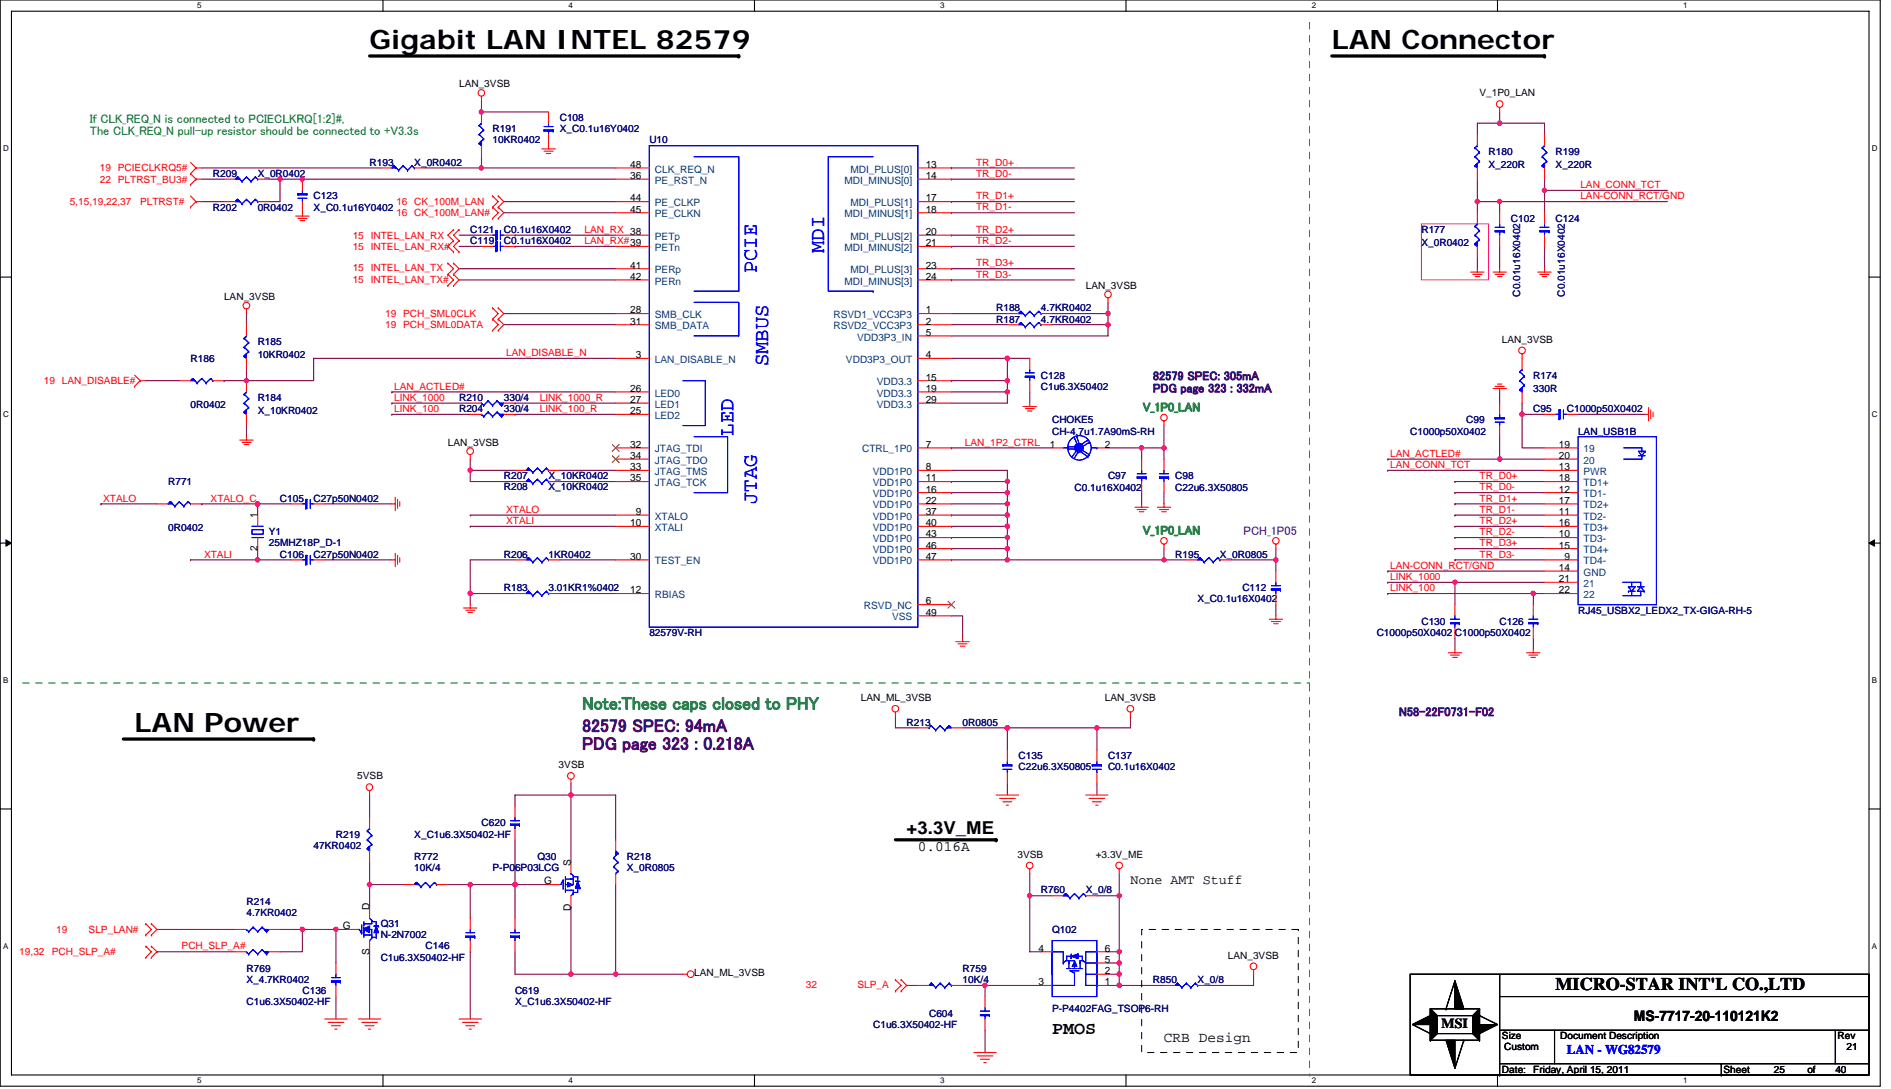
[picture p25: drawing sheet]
<svg xmlns="http://www.w3.org/2000/svg" width="296mm" height="170mm" viewBox="0 0 296 170" stroke-linecap="round" stroke-linejoin="round" font-family="sans-serif">
<defs><g id="words">
<g font-size="4.2">
<text x="57.9" y="7.7">Gigabit LAN INTEL 82579</text>
<text x="208.6" y="7.7">LAN Connector</text>
<text x="21.1" y="114.6">LAN Power</text>
</g>
<g font-size="3.3" fill="#00f">
<text x="129.1" y="39.6" transform="rotate(-90 129.1 39.6)">MDI</text>
<text x="118.6" y="42.8" transform="rotate(-90 118.6 42.8)">PCIE</text>
<text x="120.3" y="57.3" transform="rotate(-90 120.3 57.3)">SMBUS</text>
<text x="114.9" y="68.2" transform="rotate(-90 114.9 68.2)">LED</text>
<text x="118.6" y="78.9" transform="rotate(-90 118.6 78.9)">JTAG</text>
</g>
<text font-size="2.8" fill="#008000" x="91.2" y="111.1">Note:These caps closed to PHY</text>
<g font-size="2.8" fill="#400080">
<text x="91.2" y="114.6">82579 SPEC: 94mA</text>
<text x="91.2" y="117.3">PDG page 323 : 0.218A</text>
</g>
<g font-size="2.8">
<text x="142" y="130.5">+3.3V_ME</text>
<text x="243.6" y="155">MICRO-STAR INT'L CO.,LTD</text>
<text x="164.8" y="161.8">PMOS</text>
</g>
<g font-size="2.3">
<text x="143.8" y="133.2">0.016A</text>
<text x="255.9" y="159.9">MS-7717-20-110121K2</text>
<text x="182.3" y="163">CRB Design</text>
</g>
<text font-size="2.2" x="225.8" y="160.9">MSI</text>
<text font-size="2.1" x="177.1" y="138.4">None AMT Stuff</text>
<text font-size="2.1" fill="#00f" x="245.4" y="164.9">LAN - WG82579</text>
<g font-size="1.9" fill="#008000">
<text x="14.1" y="19.2">If CLK_REQ_N is connected to PCIECLKRQ[1:2]#,</text>
<text x="14.1" y="21.1">The CLK_REQ_N pull-up resistor should be connected to +V3.3s</text>
<text x="179" y="64.4">V_1P0_LAN</text>
<text x="179" y="83.7">V_1P0_LAN</text>
</g>
<g font-size="1.9" fill="#400080">
<text x="180.6" y="59.5">82579 SPEC: 305mA</text>
<text x="180.6" y="61.4">PDG page 323 : 332mA</text>
<text x="194.8" y="83.7">PCH_1P05</text>
<text x="219.1" y="112.1">N58-22F0731-F02</text>
</g>
<g font-size="1.6">
<text x="71.9" y="13.7">LAN_3VSB</text>
<text x="231.7" y="15.1">V_1P0_LAN</text>
<text x="98.7" y="26.3">48</text>
<text x="98.7" y="28">36</text>
<text x="145" y="28">14</text>
<text x="145" y="26.3">13</text>
<text x="98.7" y="31.5">44</text>
<text x="98.7" y="33.3">45</text>
<text x="145" y="33.3">18</text>
<text x="145" y="31.5">17</text>
<text x="145" y="38.5">21</text>
<text x="145" y="36.8">20</text>
<text x="35.1" y="47">LAN_3VSB</text>
<text x="98.7" y="42">41</text>
<text x="98.7" y="43.8">42</text>
<text x="145" y="43.8">24</text>
<text x="145" y="42">23</text>
<text x="170" y="45.2">LAN_3VSB</text>
<text x="98.7" y="49.1">28</text>
<text x="98.7" y="50.8">31</text>
<text x="145" y="52.6">5</text>
<text x="145" y="49.1">1</text>
<text x="145" y="50.8">2</text>
<text x="235.2" y="53.6">LAN_3VSB</text>
<text x="99.6" y="56.1">3</text>
<text x="145" y="59.6">15</text>
<text x="145" y="56.1">4</text>
<text x="98.7" y="61.3">26</text>
<text x="98.7" y="63.1">27</text>
<text x="98.7" y="64.8">25</text>
<text x="145" y="61.3">19</text>
<text x="145" y="63.1">29</text>
<text x="70.1" y="69.7">LAN_3VSB</text>
<text x="98.7" y="70.1">32</text>
<text x="98.7" y="71.8">34</text>
<text x="145" y="70.1">7</text>
<text x="164.4" y="70.1">1</text>
<text x="173" y="70.1">2</text>
<text x="244.2" y="70.1">19</text>
<text x="244.2" y="71.8">20</text>
<text x="98.7" y="73.6">33</text>
<text x="98.7" y="75.4">35</text>
<text x="145" y="75.4">11</text>
<text x="145" y="77.1">16</text>
<text x="145" y="73.6">8</text>
<text x="244.2" y="77.1">12</text>
<text x="244.2" y="73.6">13</text>
<text x="244.2" y="75.4">18</text>
<text x="40.3" y="81.2" transform="rotate(-90 40.3 81.2)">1</text>
<text x="98.7" y="82.4">10</text>
<text x="99.6" y="80.6">9</text>
<text x="145" y="80.6">37</text>
<text x="145" y="82.4">40</text>
<text x="145" y="78.8">22</text>
<text x="244.2" y="80.6">11</text>
<text x="244.2" y="82.4">16</text>
<text x="244.2" y="78.8">17</text>
<text x="40.3" y="86.3" transform="rotate(-90 40.3 86.3)">2</text>
<text x="98.7" y="87.6">30</text>
<text x="145" y="87.6">47</text>
<text x="145" y="85.9">46</text>
<text x="145" y="84.1">43</text>
<text x="244.2" y="84.1">10</text>
<text x="244.2" y="89.4">14</text>
<text x="244.2" y="85.9">15</text>
<text x="245" y="87.6">9</text>
<text x="98.7" y="92.9">12</text>
<text x="145" y="94.6">6</text>
<text x="244.2" y="91.1">21</text>
<text x="244.2" y="92.9">22</text>
<text x="145" y="96.4">49</text>
<text x="134.8" y="109.7">LAN_ML_3VSB</text>
<text x="173" y="109.7">LAN_3VSB</text>
<text x="56" y="122">5VSB</text>
<text x="87.5" y="120.2">3VSB</text>
<text x="89.4" y="135.5" transform="rotate(-90 89.4 135.5)">S</text>
<text x="159.4" y="134.2">3VSB</text>
<text x="171.6" y="134.2">+3.3V_ME</text>
<text x="57.9" y="142.5" transform="rotate(-90 57.9 142.5)">D</text>
<text x="85.2" y="138.4">G</text>
<text x="89.4" y="142.6" transform="rotate(-90 89.4 142.6)">D</text>
<text x="53.7" y="145.5">G</text>
<text x="57.9" y="149.5" transform="rotate(-90 57.9 149.5)">S</text>
<text x="162.7" y="148.9">4</text>
<text x="173" y="148.9">6</text>
<text x="108.7" y="152.8">LAN_ML_3VSB</text>
<text x="162.7" y="154.2">3</text>
<text x="173" y="152.5">2</text>
<text x="173" y="150.7">5</text>
<text x="173" y="154.2">1</text>
<text x="192.3" y="150">LAN_3VSB</text>
<text x="235.2" y="162.6">Size</text>
<text x="235.2" y="167.9">Date:</text>
<text x="235.6" y="164.4">Custom</text>
<text x="240.2" y="167.9">Friday, April 15, 2011</text>
<text x="244.4" y="162.6">Document Description</text>
<text x="269.9" y="167.9">Sheet</text>
<text x="277.8" y="167.9">25</text>
<text x="283.1" y="167.9">of</text>
<text x="287.5" y="167.9">40</text>
<text x="287.8" y="162.6">Rev</text>
<text x="289.2" y="164.4">21</text>
</g>
<g font-size="1.6" fill="#000080">
<text x="77.1" y="20.7">R191</text>
<text x="77.1" y="22.4">10KR0402</text>
<text x="87.7" y="18.9">C108</text>
<text x="87.7" y="20.7">X_C0.1u16Y0402</text>
<text x="101.7" y="22.4">U10</text>
<text x="33.3" y="27.7">R209</text>
<text x="40.4" y="27.7">X_0R0402</text>
<text x="57.9" y="25.9">R193</text>
<text x="64.9" y="25.9">X_0R0402</text>
<text x="233.1" y="24.2">R180</text>
<text x="233.1" y="26.3">X_220R</text>
<text x="243.6" y="24.2">R199</text>
<text x="243.6" y="26.3">X_220R</text>
<text x="33.3" y="33">R202</text>
<text x="40.4" y="33">0R0402</text>
<text x="49.1" y="31.2">C123</text>
<text x="49.1" y="33">X_C0.1u16Y0402</text>
<text x="236.6" y="34.7">C102</text>
<text x="243.6" y="34.7">C124</text>
<text x="73.7" y="38.2">C119</text>
<text x="73.7" y="36.4">C121</text>
<text x="78.9" y="38.2">C0.1u16X0402</text>
<text x="78.9" y="36.4">C0.1u16X0402</text>
<text x="222.6" y="36.4">R177</text>
<text x="222.6" y="38.6">X_0R0402</text>
<text x="238.1" y="46.4" transform="rotate(-90 238.1 46.4)">C0.01u16X0402</text>
<text x="245.1" y="46.4" transform="rotate(-90 245.1 46.4)">C0.01u16X0402</text>
<text x="40.4" y="54">R185</text>
<text x="156" y="50.5">R187</text>
<text x="156" y="48.7">R188</text>
<text x="163" y="50.5">4.7KR0402</text>
<text x="163" y="48.7">4.7KR0402</text>
<text x="29.8" y="56.6">R186</text>
<text x="40.4" y="56.1">10KR0402</text>
<text x="163" y="59.2">C128</text>
<text x="240.2" y="59.2">R174</text>
<text x="29.8" y="63.8">0R0402</text>
<text x="40.4" y="62.7">R184</text>
<text x="40.4" y="64.9">X_10KR0402</text>
<text x="71.9" y="62.7">R210</text>
<text x="71.9" y="64.5">R204</text>
<text x="78.9" y="62.7">330/4</text>
<text x="78.9" y="64.5">330/4</text>
<text x="163" y="61">C1u6.3X50402</text>
<text x="240.2" y="64.5">C95</text>
<text x="240.2" y="61.3">330R</text>
<text x="245.4" y="64.5">C1000p50X0402</text>
<text x="164.8" y="66.3">CHOKE5</text>
<text x="164.8" y="68">CH-4.7u1.7A90mS-RH</text>
<text x="220.9" y="68">C1000p50X0402</text>
<text x="229.6" y="66.3">C99</text>
<text x="247.2" y="68">LAN_USB1B</text>
<text x="26.3" y="75.9">R771</text>
<text x="78.9" y="75">R207</text>
<text x="78.9" y="76.8">R208</text>
<text x="85.9" y="75">X_10KR0402</text>
<text x="85.9" y="76.8">X_10KR0402</text>
<text x="168.3" y="76.8">C0.1u16X0402</text>
<text x="173.5" y="75">C97</text>
<text x="184.1" y="75">C98</text>
<text x="184.1" y="76.8">C22u6.3X50805</text>
<text x="26.3" y="83.1">0R0402</text>
<text x="42.1" y="83.8">Y1</text>
<text x="43.9" y="78.5">C105</text>
<text x="49.1" y="78.5">C27p50N0402</text>
<text x="42.1" y="85.5">25MHZ18P_D-1</text>
<text x="43.9" y="87.3">C106</text>
<text x="49.1" y="87.3">C27p50N0402</text>
<text x="78.9" y="87.3">R206</text>
<text x="85.9" y="87.3">1KR0402</text>
<text x="184.1" y="87.3">R195</text>
<text x="191.1" y="87.3">X_0R0805</text>
<text x="78.9" y="92.5">R183</text>
<text x="85.9" y="92.5">3.01KR1%0402</text>
<text x="187.6" y="94.3">X_C0.1u16X0402</text>
<text x="194.6" y="92.5">C112</text>
<text x="101.7" y="99.5">82579V-RH</text>
<text x="215.6" y="99.5">C1000p50X0402 C1000p50X0402</text>
<text x="222.6" y="97.8">C130</text>
<text x="234.9" y="97.8">C126</text>
<text x="247.2" y="96">RJ45_USBX2_LEDX2_TX-GIGA-RH-5</text>
<text x="142" y="113.6">R213</text>
<text x="150.8" y="113.6">0R0805</text>
<text x="159.5" y="118.8">C135</text>
<text x="173.5" y="118.8">C137</text>
<text x="159.5" y="120.6">C22u6.3X50805</text>
<text x="173.5" y="120.6">C0.1u16X0402</text>
<text x="52.6" y="131.1">R219</text>
<text x="64.9" y="131.1">X_C1u6.3X50402-HF</text>
<text x="75.4" y="129.3">C620</text>
<text x="49.1" y="132.8">47KR0402</text>
<text x="64.9" y="134.6">R772</text>
<text x="64.9" y="136.4">10K/4</text>
<text x="77.1" y="136.4">P-P06P03LCG</text>
<text x="84.2" y="134.6">Q30</text>
<text x="98.2" y="134.6">R218</text>
<text x="98.2" y="136.4">X_0R0805</text>
<text x="38.6" y="141.6">R214</text>
<text x="38.6" y="143.4">4.7KR0402</text>
<text x="163" y="139.8">R760</text>
<text x="170" y="139.8">X_0/8</text>
<text x="59.6" y="145.1">Q31</text>
<text x="59.6" y="146.9">N-2N7002</text>
<text x="66.7" y="148.6">C146</text>
<text x="164.8" y="146">Q102</text>
<text x="38.6" y="152.1">R769</text>
<text x="38.6" y="153.9">X_4.7KR0402</text>
<text x="47.4" y="155.6">C136</text>
<text x="59.6" y="150.4">C1u6.3X50402-HF</text>
<text x="80.7" y="155.6">C619</text>
<text x="150.8" y="152.1">R759</text>
<text x="150.8" y="153.9">10K/4</text>
<text x="180.6" y="153.9">R850</text>
<text x="187.6" y="153.9">X_0/8</text>
<text x="38.6" y="157.4">C1u6.3X50402-HF</text>
<text x="80.7" y="157.4">X_C1u6.3X50402-HF</text>
<text x="136.8" y="160.9">C1u6.3X50402-HF</text>
<text x="145.5" y="159.1">C604</text>
<text x="164.8" y="158.4">P-P4402FAG_TSOP6-RH</text>
</g>
<g font-size="1.6" fill="#f00">
<text x="15.6" y="26.8">19 PCIECLKRQ5#</text>
<text x="15.6" y="28.6">22 PLTRST_BU3#</text>
<text x="152.9" y="25.9">TR_D0+</text>
<text x="152.9" y="27.7">TR_D0-</text>
<text x="247.5" y="29.4">LAN_CONN_TCT</text>
<text x="10.9" y="32.1">5,15,19,22,37</text>
<text x="21.9" y="32.1">PLTRST#</text>
<text x="62.1" y="32.1">16 CK_100M_LAN</text>
<text x="62.1" y="33.8">16 CK_100M_LAN#</text>
<text x="152.9" y="31.2">TR_D1+</text>
<text x="152.9" y="32.9">TR_D1-</text>
<text x="247.5" y="31.2">LAN-CONN_RCT/GND</text>
<text x="55.2" y="37.3">15 INTEL_LAN_RX</text>
<text x="55.2" y="39.1">15 INTEL_LAN_RX#</text>
<text x="91.5" y="36.4">LAN_RX 38</text>
<text x="91.5" y="38.2">LAN_RX#39</text>
<text x="152.9" y="38.2">TR_D2-</text>
<text x="152.9" y="36.4">TR_D2+</text>
<text x="152.9" y="41.7">TR_D3+</text>
<text x="55.2" y="42.4">15 INTEL_LAN_TX</text>
<text x="55.2" y="44.3">15 INTEL_LAN_TX#</text>
<text x="152.9" y="43.5">TR_D3-</text>
<text x="60.3" y="49.6">19 PCH_SML0CLK</text>
<text x="60.3" y="51.4">19 PCH_SML0DATA</text>
<text x="79.3" y="55.7">LAN_DISABLE_N</text>
<text x="6.9" y="60.1">19 LAN_DISABLE#</text>
<text x="61.7" y="64.5">LINK_100</text>
<text x="61.7" y="61">LAN_ACTLED#</text>
<text x="61.7" y="62.7">LINK_1000</text>
<text x="84.5" y="64.5">LINK_100_R</text>
<text x="84.5" y="62.7">LINK_1000_R</text>
<text x="151.1" y="69.7">LAN_1P2_CTRL</text>
<text x="217.7" y="71.5">LAN_ACTLED#</text>
<text x="217.7" y="73.3">LAN_CONN_TCT</text>
<text x="231.8" y="76.8">TR_D0-</text>
<text x="231.8" y="75">TR_D0+</text>
<text x="16.2" y="78.5">XTALO</text>
<text x="33" y="78.5">XTALO_C</text>
<text x="79.3" y="82">XTALI</text>
<text x="79.3" y="80.3">XTALO</text>
<text x="231.8" y="82">TR_D2+</text>
<text x="231.8" y="83.8">TR_D2-</text>
<text x="231.8" y="78.5">TR_D1+</text>
<text x="231.8" y="80.3">TR_D1-</text>
<text x="32" y="87.3">XTALI</text>
<text x="217.7" y="89">LAN-CONN_RCT/GND</text>
<text x="231.8" y="85.5">TR_D3+</text>
<text x="231.8" y="87.3">TR_D3-</text>
<text x="217.7" y="92.5">LINK_100</text>
<text x="217.7" y="90.8">LINK_1000</text>
<text x="3" y="149.5">19,32</text>
<text x="8.1" y="149.5">PCH_SLP_A#</text>
<text x="8.8" y="146">19</text>
<text x="13.9" y="146">SLP_LAN#</text>
<text x="28.4" y="148.6">PCH_SLP_A#</text>
<text x="126.2" y="154.6">32</text>
<text x="134.3" y="154.6">SLP_A</text>
</g>
<g font-size="1.6" fill="#004080">
<text x="102.6" y="27">CLK_REQ_N</text>
<text x="102.6" y="28.8">PE_RST_N</text>
<text x="132.3" y="28.8">MDI_MINUS[0]</text>
<text x="133.2" y="27">MDI_PLUS[0]</text>
<text x="102.6" y="32.3">PE_CLKP</text>
<text x="102.6" y="34">PE_CLKN</text>
<text x="132.3" y="34">MDI_MINUS[1]</text>
<text x="133.2" y="32.3">MDI_PLUS[1]</text>
<text x="102.6" y="37.5">PETp</text>
<text x="102.6" y="39.3">PETn</text>
<text x="132.3" y="39.3">MDI_MINUS[2]</text>
<text x="133.2" y="37.5">MDI_PLUS[2]</text>
<text x="102.6" y="42.8">PERp</text>
<text x="102.6" y="44.5">PERn</text>
<text x="132.3" y="44.5">MDI_MINUS[3]</text>
<text x="133.2" y="42.8">MDI_PLUS[3]</text>
<text x="102.6" y="49.8">SMB_CLK</text>
<text x="102.6" y="51.5">SMB_DATA</text>
<text x="130.5" y="49.8">RSVD1_VCC3P3</text>
<text x="130.5" y="51.5">RSVD2_VCC3P3</text>
<text x="134.2" y="53.3">VDD3P3_IN</text>
<text x="102.6" y="56.8">LAN_DISABLE_N</text>
<text x="132.5" y="56.8">VDD3P3_OUT</text>
<text x="102.6" y="62.1">LED0</text>
<text x="102.6" y="63.8">LED1</text>
<text x="102.6" y="65.6">LED2</text>
<text x="137.3" y="60.3">VDD3.3</text>
<text x="137.3" y="62.1">VDD3.3</text>
<text x="137.3" y="63.8">VDD3.3</text>
<text x="102.6" y="70.8">JTAG_TDI</text>
<text x="135" y="70.8">CTRL_1P0</text>
<text x="248" y="70.8">19</text>
<text x="102.6" y="72.6">JTAG_TDO</text>
<text x="102.6" y="74.3">JTAG_TMS</text>
<text x="102.6" y="76.1">JTAG_TCK</text>
<text x="136.7" y="76.1">VDD1P0</text>
<text x="136.7" y="77.8">VDD1P0</text>
<text x="136.7" y="74.3">VDD1P0</text>
<text x="248" y="72.6">20</text>
<text x="248" y="77.8">TD1-</text>
<text x="248" y="74.3">PWR</text>
<text x="248" y="76.1">TD1+</text>
<text x="102.6" y="81.3">XTALO</text>
<text x="102.6" y="83.1">XTALI</text>
<text x="136.7" y="81.3">VDD1P0</text>
<text x="136.7" y="83.1">VDD1P0</text>
<text x="136.7" y="79.6">VDD1P0</text>
<text x="248" y="81.3">TD2-</text>
<text x="248" y="83.1">TD3+</text>
<text x="248" y="79.6">TD2+</text>
<text x="102.6" y="88.3">TEST_EN</text>
<text x="136.7" y="88.3">VDD1P0</text>
<text x="136.7" y="86.6">VDD1P0</text>
<text x="136.7" y="84.9">VDD1P0</text>
<text x="248" y="88.3">TD4-</text>
<text x="248" y="84.9">TD3-</text>
<text x="248" y="86.6">TD4+</text>
<text x="102.6" y="93.6">RBIAS</text>
<text x="135.3" y="95.4">RSVD_NC</text>
<text x="248" y="91.9">21</text>
<text x="248" y="93.6">22</text>
<text x="248" y="90.1">GND</text>
<text x="139.7" y="97.1">VSS</text>
</g>
<g font-size="1.3">
<text x="30.9" y="1.3">5</text>
<text x="89.1" y="1.3">4</text>
<text x="147.3" y="1.3">3</text>
<text x="205.4" y="1.3">2</text>
<text x="263.6" y="1.3">1</text>
<text x=".5" y="23.7">D</text>
<text x="293.2" y="23.7">D</text>
<text x=".5" y="65.3">C</text>
<text x="293.2" y="65.3">C</text>
<text x=".5" y="106.9">B</text>
<text x="293.2" y="106.9">B</text>
<text x=".5" y="148.5">A</text>
<text x="293.2" y="148.5">A</text>
<text x="30.9" y="169.6">5</text>
<text x="89.1" y="169.6">4</text>
<text x="147.3" y="169.6">3</text>
<text x="205.4" y="169.6">2</text>
<text x="263.6" y="169.6">1</text>
</g>
</g></defs>
<path d="M0 0h294.5v170h-294.5zM1.8 1.8h290.9v166.5h-290.9z" fill="none" stroke="#000" stroke-width=".17"/>
<g fill="#fff">
<path d="M30.9 .2h.7v1.4h-.7z"/>
<path d="M30.9 168.4h.7v1.4h-.7z"/>
</g>
<path d="M60 0v1.8M60 168.3v1.7" fill="none" stroke="#000" stroke-width=".17"/>
<g fill="#fff">
<path d="M89.1 .2h.6v1.4h-.6z"/>
<path d="M89.1 168.4h.6v1.4h-.6z"/>
</g>
<path d="M118.2 0v1.8M118.2 168.3v1.7" fill="none" stroke="#000" stroke-width=".17"/>
<g fill="#fff">
<path d="M147.3 .2h.6v1.4h-.6z"/>
<path d="M147.3 168.4h.6v1.4h-.6z"/>
</g>
<path d="M176.4 0v1.8M176.4 168.3v1.7" fill="none" stroke="#000" stroke-width=".17"/>
<g fill="#fff">
<path d="M205.4 .2h.7v1.4h-.7z"/>
<path d="M205.4 168.4h.7v1.4h-.7z"/>
</g>
<path d="M234.5 0v1.8M234.5 168.3v1.7" fill="none" stroke="#000" stroke-width=".17"/>
<g fill="#fff">
<path d="M263.6 .2h.7v1.4h-.7z"/>
<path d="M263.6 168.4h.7v1.4h-.7z"/>
<path d="M.5 22.6h.9v1.4h-.9z"/>
<path d="M293.2 22.6h.9v1.4h-.9z"/>
<path d="M.5 64.2h.9v1.4h-.9z"/>
<path d="M293.2 64.2h.9v1.4h-.9z"/>
</g>
<path d="M0 43.4h1.8M292.7 43.4h1.8" fill="none" stroke="#000" stroke-width=".17"/>
<g fill="#fff">
<path d="M.5 105.8h.8v1.4h-.8z"/>
<path d="M293.2 105.8h.8v1.4h-.8z"/>
</g>
<path d="M0 85h1.8M292.7 85h1.8" fill="none" stroke="#000" stroke-width=".17"/>
<path d="M.9 84.5l.9 .5-.9 .5zM292.7 85l.9-.5v1z" fill="#000" stroke="#000" stroke-width=".16"/>
<g fill="#fff">
<path d="M.5 147.4h.8v1.4h-.8z"/>
<path d="M293.2 147.4h.8v1.4h-.8z"/>
</g>
<g fill="none" stroke="#000" stroke-width=".17">
<path d="M0 126.6h1.8M292.7 126.6h1.8M220.9 152.5h71.8v15.8h-71.8zM224 157.9h7.7v4.9h-7.7zM224 157.9l1.1 1.1M225.1 159h5.6v2.8h-5.6zM225.1 159h.1M226.5 157.9h.1M227.9 153.5l-1.4 4.4M231.7 157.9h.1M231.7 159h.1M231.7 157.9l-1 1.1"/>
<path d="M231.7 159l2.8 1.4M234.9 156h57.8M234.9 152.5v15.8M221.2 160.4l2.8 1.4M224 161.8h.1M224 162.8h.1M225.1 161.8l-1.1 1M229.3 162.8h.1M229.3 162.8l-1.4 4.4M230.7 161.8l1 1M231.7 162.8h.1M234.9 161.2h57.8"/>
<path d="M234.9 168.3h.1M234.9 166.5h57.8M243.5 161.2v5.3M269.6 168.3h.1M269.6 166.5v1.8M287.5 161.2v5.3"/>
</g>
<g fill="none" stroke="#800040" stroke-width=".17">
<path d="M75.4 15.8v1.7M75.4 17.5h.1M75.4 17.5h10.5M234.9 19.3h7v1.7M234.9 19.3h.1M234.9 17.5v1.8M234.9 19.3h-3.5v1.7M31.6 28h3.5M31.6 31.6h3.5M31.6 26.3h28M42.1 28h1.8M43.9 28h.1"/>
<path d="M43.9 28v3.6h-1.8M43.9 28h3.5M47.4 28h.1M47.4 28h49M66.7 26.3h8.7M71.9 36.8h3.5M71.9 38.6h3.5M75.4 24.5v1.8M75.4 26.3h.1M75.4 26.3h21M78.9 31.6h17.5M78.9 33.3h17.5"/>
<path d="M80.7 36.8h.1M80.7 38.6h.1M80.7 38.6h15.7M80.7 36.8h15.7M149 31.6h.1M149 31.6h19.3M149 38.6h.1M149 36.8h.1M149 33.3h.1M149 26.3h.1M149 28h.1M149 38.6h19.3"/>
<path d="M149 36.8h19.3M149 33.3h19.3M149 26.3h19.3M149 28h19.3M231.4 31.6h.1M231.4 28v3.6M231.4 31.6v1.7M231.4 31.6h29.8M234.9 31.6h.1M234.9 31.6v1.7M234.9 38.6v3.5M241.9 29.8v3.5"/>
<path d="M241.9 38.6v3.5M241.9 28v1.8M241.9 29.8h.1M241.9 29.8h19.3M22.8 59.6h5.3M35.1 59.6h.1M35.1 59.6h3.5M38.6 57.8v1.8M38.6 49.1v1.7M49.1 56.1h.1M49.1 56.1h47.3M49.1 56.1v3.5h-10.5"/>
<path d="M71.9 43.8h24.5M71.9 42.1h24.5M78.9 49.1h17.5M78.9 50.8h17.5M149 59.6h.1M149 56.1h8.8M149 59.6h8.8M149 49.1h8.8M149 43.8h.1M149 42.1h.1M149 43.8h19.3M149 42.1h19.3"/>
<path d="M149 50.8h8.8M157.8 56.1h.1M157.8 59.6v1.7M157.8 56.1h3.5M157.8 56.1v3.5M164.8 49.1h8.7M164.8 50.8h8.7M173.5 47.3v1.8M173.5 50.8v1.8h-24.5M173.5 49.1h.1M173.5 49.1v1.7M231.4 40.3v1.8"/>
<path d="M15.8 78.9h.1M15.8 78.9h8.8M31.6 78.9h.1M38.6 66.6v1.7M40.4 78.9v1.7M40.4 78.9h.1M45.6 78.9h-14M50.9 78.9h10.5M61.4 64.9h.1M61.4 64.9h12.3M61.4 63.1h.1M61.4 63.1h12.3"/>
<path d="M61.4 61.3h.1M61.4 61.3h35M73.7 73.6h7M73.7 73.6v1.8h7M73.7 71.9v1.7M73.7 73.6h.1M80.7 64.9h.1M80.7 64.9h15.7M80.7 63.1h.1M80.7 63.1h15.7M87.7 75.4h8.7M87.7 73.6h8.7"/>
<path d="M149 61.3h8.8M149 75.4h.1M149 73.6h8.8v1.8M149 78.9h8.8M149 77.1h8.8v1.8M149 77.1h.1M149 75.4h8.8M149 70.1h.1M149 70.1h15.8M157.8 75.4v1.7M157.8 78.9h.1M157.8 78.9v1.7"/>
<path d="M157.8 61.3h.1M157.8 61.3v1.8h-8.8M161.3 61.3v1.8M173.5 70.1h5.3M178.8 77.1v1.8M178.8 70.1v1.8M178.8 70.1h.1M178.8 70.1h3.5M182.3 77.1v1.8M182.3 70.1v1.8M182.3 66.6v3.5M217.4 73.6h.1"/>
<path d="M217.4 73.6h24.5M217.4 71.9h.1M217.4 71.9h24.5M227.9 77.1h.1M227.9 78.9h.1M227.9 75.4h.1M227.9 78.9h14M227.9 75.4h14M227.9 77.1h14M234.9 71.9h.1M234.9 61.3v1.8M234.9 68.3v3.6"/>
<path d="M238.4 64.9v5.2h3.5M238.4 64.9h.1M238.4 63.1v1.8M238.4 64.9h3.5M247.2 64.9h10.5M29.8 87.6h.1M29.8 87.6h15.8M40.4 87.6h.1M40.4 85.9v1.7M50.9 87.6h10.5M73.7 82.4h.1M73.7 82.4h22.7"/>
<path d="M73.7 92.9v1.7M73.7 80.6h.1M73.7 80.6h22.7M73.7 92.9h.1M73.7 92.9h7M80.7 87.6h-7v5.3M87.7 87.6h8.7M87.7 92.9h8.7M149 85.9h.1M149 84.1h.1M149 80.6h.1M149 87.6h.1"/>
<path d="M149 82.4h.1M149 87.6h8.8M149 85.9h8.8M149 84.1h8.8M149 80.6h8.8M149 82.4h8.8M149 96.4h1.8v3.5M157.8 84.1v1.8M157.8 82.4v1.7M157.8 80.6v1.8M157.8 85.9v1.7M157.8 87.6h24.5"/>
<path d="M182.3 85.9v1.7M182.3 87.6h.1M182.3 87.6h3.5M192.8 87.6h7M199.8 87.6h.1M199.8 85.9v1.7M199.8 94.6v1.8M199.8 87.6v1.8M217.4 89.4h.1M217.4 89.4h24.5M217.4 92.9h.1M217.4 91.1h.1"/>
<path d="M217.4 92.9h24.5M227.9 82.4h.1M227.9 84.1h.1M227.9 80.6h.1M227.9 85.9h.1M227.9 91.1h.1M227.9 87.6h.1M227.9 87.6h14M227.9 85.9h14M227.9 84.1h14M227.9 80.6h14M227.9 82.4h14"/>
<path d="M227.9 91.1v3.5M227.9 99.9v1.8M240.2 92.9h.1M240.2 99.9v1.8M240.2 92.9v1.7M241.9 91.1h-24.5M140.2 112.2v1.7h3.6M150.8 113.9h7M157.8 113.9h.1M157.8 113.9v3.5M171.8 113.9v3.5M177.1 112.2v1.7h-19.3"/>
<path d="M57.9 135v3.5h5.2M57.9 138.5h.1M57.9 138.5v3.5M57.9 124.4v3.6M70.1 138.5h10.6M73.7 138.5h.1M73.7 138.5v5.2M80.7 131.4v7.1M80.7 138.5h5.2M80.7 138.5h.1M80.7 138.5v5.2M89.4 122.7v1.7"/>
<path d="M89.4 124.4h-8.7v1.8M89.4 124.4h7v7M89.4 124.4h.1M89.4 124.4v10.6M96.4 138.5v14M157.8 122.7v1.7M161.3 136.7v3.5M171.8 122.7v1.7M175.3 136.7v3.5M24.6 145.5h12.2M24.6 149h.1M24.6 149h12.2"/>
<path d="M43.9 145.5h3.5M47.4 145.5h5.2M47.4 145.5v3.5h-3.5M47.4 145.5h.1M52.6 156v3.5M52.6 145.5h.1M52.6 145.5h1.8M52.6 145.5v5.2M57.9 149v10.5M73.7 149v10.5M80.7 149v3.5h8.7M89.4 152.5h7"/>
<path d="M89.4 142h.1M89.4 142v10.5M96.4 152.5h.1M96.4 152.5h10.6M142 154.2h1.8M150.8 154.2h3.5M154.3 154.2v1.8M154.3 154.2h.1M154.3 154.2h8.7M161.3 140.2v8.8h1.7M161.3 140.2h.1M161.3 140.2h3.5"/>
<path d="M171.8 140.2h3.5M173.5 150.7h1.8M173.5 152.5h1.8M173.5 149h1.8M173.5 154.2h1.8M175.3 149h.1M175.3 154.2h.1M175.3 152.5h.1M175.3 150.7h.1M175.3 140.2h.1M175.3 154.2h7M175.3 140.2v14"/>
<path d="M196.3 152.5v1.7h-7M154.3 161.2v3.5"/>
</g>
<g fill="#f0f" stroke="#f0f" stroke-width=".17">
<circle cx="157.8" cy="61.3" r=".34"/>
<circle cx="157.8" cy="59.6" r=".34"/>
<circle cx="157.8" cy="56.1" r=".34"/>
<circle cx="40.3" cy="78.9" r=".34"/>
<circle cx="40.3" cy="87.6" r=".34"/>
<circle cx="75.4" cy="26.3" r=".34"/>
<circle cx="157.8" cy="75.4" r=".34"/>
<circle cx="157.8" cy="85.9" r=".34"/>
<circle cx="157.8" cy="84.1" r=".34"/>
<circle cx="157.8" cy="80.6" r=".34"/>
<circle cx="157.8" cy="77.1" r=".34"/>
<circle cx="157.8" cy="87.6" r=".34"/>
<circle cx="157.8" cy="82.4" r=".34"/>
<circle cx="157.8" cy="78.9" r=".34"/>
<circle cx="182.3" cy="70.1" r=".34"/>
<circle cx="178.8" cy="70.1" r=".34"/>
<circle cx="43.8" cy="28" r=".34"/>
<circle cx="73.6" cy="73.6" r=".34"/>
<circle cx="73.6" cy="92.9" r=".34"/>
<circle cx="47.3" cy="28" r=".34"/>
<circle cx="75.4" cy="17.5" r=".34"/>
<circle cx="38.6" cy="59.6" r=".34"/>
<circle cx="173.5" cy="50.8" r=".34"/>
<circle cx="173.5" cy="49.1" r=".34"/>
<circle cx="182.3" cy="87.6" r=".34"/>
<circle cx="199.8" cy="87.6" r=".34"/>
<circle cx="57.9" cy="138.4" r=".34"/>
<circle cx="89.4" cy="124.4" r=".35"/>
<circle cx="52.6" cy="145.5" r=".34"/>
<circle cx="96.4" cy="152.5" r=".34"/>
<circle cx="157.8" cy="113.9" r=".34"/>
<circle cx="171.8" cy="113.9" r=".34"/>
<circle cx="240.1" cy="92.9" r=".34"/>
<circle cx="227.9" cy="91.1" r=".34"/>
<circle cx="234.9" cy="71.8" r=".34"/>
<circle cx="238.4" cy="64.8" r=".35"/>
<circle cx="234.9" cy="31.5" r=".34"/>
<circle cx="231.4" cy="31.5" r=".34"/>
<circle cx="241.9" cy="29.8" r=".34"/>
<circle cx="234.9" cy="19.3" r=".34"/>
<circle cx="175.3" cy="154.2" r=".34"/>
<circle cx="175.3" cy="149" r=".34"/>
<circle cx="175.3" cy="152.5" r=".34"/>
<circle cx="175.3" cy="150.7" r=".34"/>
<circle cx="175.3" cy="140.2" r=".34"/>
<circle cx="154.3" cy="154.2" r=".34"/>
<circle cx="161.3" cy="140.2" r=".34"/>
<circle cx="47.3" cy="145.5" r=".34"/>
<circle cx="89.4" cy="152.5" r=".35"/>
<circle cx="73.6" cy="138.4" r=".34"/>
<circle cx="80.7" cy="138.4" r=".35"/>
</g>
<g fill="none" stroke="#f00" stroke-width=".17">
<path d="M75.4 15.1v.7M75.4 17.5v1.8M85.9 17.5v1.8M234.9 16.8v.7M29.8 27.2h.1M29.8 28.9h.1M29.8 25.4l.9 .9M29.8 27.2l.9 .8M29.8 32.4h.1M29.8 30.7l.9 .9M30.7 31.6h.9M30.7 31.6h.1"/>
<path d="M30.7 31.6l-.9 .8M30.7 26.3h.9M30.7 26.3h.1M30.7 28h.9M30.7 28h.1M30.7 26.3l-.9 .9M30.7 28l-.9 .9M35.1 28h1.7M35.1 31.6h1.7M40.4 28h1.7M40.4 31.6h1.7M46.3 33.8h2.1"/>
<path d="M46.7 34.2h1.4M47 34.5h.7M47.4 31.6v2.2M47.4 28v1.8M59.6 26.3h1.8M64.9 26.3h1.8M71 35.9h.1M71 37.7h.1M71 39.4h.1M71 35.9l-.9 .9 .9 .9M71 37.7l-.9 .9 .9 .8M71.9 35.9h.1"/>
<path d="M71.9 37.7h.1M71.9 39.4h.1M71.9 35.9l-.9 .9 .9 .9M71.9 37.7l-.9 .9 .9 .8M75.4 38.6h1.7M75.4 36.8h1.7M75.4 22.8v1.7M77.1 32.4h.1M77.1 30.7h.1M77.1 34.2h.1M77.1 30.7l.9 .9-.9 .8M77.1 32.4l.9 .9-.9 .9"/>
<path d="M78 30.7h.1M78 32.4h.1M78 34.2h.1M78 30.7l.9 .9-.9 .8M78 32.4l.9 .9-.9 .9M78.9 38.6h1.8M78.9 36.8h1.8M84.9 23.3h2.1M85.2 23.7h1.4M85.6 24h.7M85.9 21v2.3M96.4 26.3h5.3"/>
<path d="M96.4 38.6h5.3M96.4 36.8h5.3M96.4 28h5.3M96.4 31.6h5.3M96.4 33.3h5.3M143.8 26.3h5.2M143.8 38.6h5.2M143.8 36.8h5.2M143.8 28h5.2M143.8 31.6h5.2M143.8 33.3h5.2M231.4 21v1.8"/>
<path d="M231.4 26.3v1.7M231.4 33.3v1.8M231.4 38.6v1.7M234.9 33.3v1.8M234.9 36.8v1.8M241.9 21v1.8M241.9 26.3v1.7M241.9 33.3v1.8M241.9 36.8v1.8M21.1 58.7l.8 .9M21.9 59.6h.9M21.9 59.6h.1"/>
<path d="M21.9 59.6l-.8 .9M28.1 59.6h1.7M33.3 59.6h1.8M38.6 48.4v.7M38.6 50.8v1.8M38.6 56.1v1.7M38.6 59.6v1.7M70.1 41.2h.1M70.1 42.9h.1M70.1 44.7h.1M70.1 41.2l.9 .9-.9 .8M70.1 42.9l.9 .9-.9 .9"/>
<path d="M71 42.9h.1M71 41.2h.1M71 44.7h.1M71 42.9l.9 .9-.9 .9M71 41.2l.9 .9-.9 .8M77.1 50h.1M77.1 48.2h.1M77.1 51.7h.1M77.1 48.2l.9 .9-.9 .9M77.1 50l.9 .8-.9 .9M78 48.2h.1M78 50h.1"/>
<path d="M78 51.7h.1M78 48.2l.9 .9-.9 .9M78 50l.9 .8-.9 .9M96.4 50.8h5.3M96.4 49.1h5.3M96.4 42.1h5.3M96.4 43.8h5.3M96.4 56.1h5.3M143.8 50.8h5.2M143.8 49.1h5.2M143.8 59.6h5.2M143.8 42.1h5.2"/>
<path d="M143.8 43.8h5.2M143.8 56.1h5.2M143.8 52.6h5.2M157.8 50.8h1.7M157.8 49.1h1.7M161.3 56.1v1.7M161.3 59.6v1.7M163 50.8h1.8M163 49.1h1.8M173.5 46.6v.7M230.3 42.6h2.1M230.7 42.9h1.4"/>
<path d="M231 43.3h.7M231.4 42.1v.5M233.8 42.6h2.1M234.2 42.9h1.4M234.5 43.3h.7M234.9 42.1v.5M238.4 55.4v2.4M240.9 42.6h2M241.2 42.9h1.4M241.6 43.3h.6M241.9 42.1v.5M21.1 60.5h.1"/>
<path d="M24.6 78.9h1.7M29.8 78.9h1.8M37.5 68.9h2.1M37.9 69.2h1.4M38.2 69.6h.7M38.6 68.3v.6M38.6 64.9v1.7M45.6 78.9h1.8M49.1 78.9h1.8M61.4 78.9h.5M61.9 77.8v2.1M62.3 78.2v1.4"/>
<path d="M62.6 78.5v.7M73.7 71.2v.7M73.7 63.1h1.7M73.7 64.9h1.7M78.9 63.1h1.8M78.9 64.9h1.8M80.7 73.6h1.7M80.7 75.4h1.7M85.9 73.6h1.8M85.9 75.4h1.8M96.4 73.6h5.3M96.4 63.1h5.3"/>
<path d="M96.4 64.9h5.3M96.4 70.1h5.3M96.4 71.9h5.3M96.4 75.4h5.3M96.4 61.3h5.3M143.8 78.9h5.2M143.8 73.6h5.2M143.8 63.1h5.2M143.8 70.1h5.2M143.8 77.1h5.2M143.8 75.4h5.2M143.8 61.3h5.2"/>
<path d="M160.2 63.6h2.1M160.6 64h1.4M160.9 64.3h.7M161.3 63.1v.5M164.8 70.1h1.7M171.8 70.1h1.7M177.8 79.4h2M178.1 79.8h1.4M178.8 71.9v1.7M178.8 75.4v1.7M178.8 78.9v.5M181.3 79.4h2.1"/>
<path d="M181.6 79.8h1.4M182.3 78.9v.5M182.3 71.9v1.7M182.3 75.4v1.7M182.3 65.9v.7M233.8 60.8h2.1M234.2 60.5h1.4M234.5 60.1h.7M234.9 63.1v1.8M234.9 66.6v1.7M234.9 60.8v.5M238.4 61.3v1.8"/>
<path d="M241.9 78.9h5.3M241.9 73.6h5.3M241.9 70.1h5.3M241.9 71.9h5.3M241.9 77.1h5.3M241.9 75.4h5.3M241.9 64.9h1.7M245.4 64.9h1.8M257.7 64.9h.5M258.2 63.8v2.1M258.5 64.2v1.4M258.9 64.5v.7"/>
<path d="M40.4 80.6v1.8M40.4 84.1v1.8M45.6 87.6h1.8M49.1 87.6h1.8M61.4 87.6h.5M61.9 86.6v2.1M62.3 86.9v1.4M62.6 87.3v.7M72.6 95.2h2.1M73 95.5h1.4M73.3 95.9h.7M73.7 94.6v.6"/>
<path d="M80.7 92.9h1.7M80.7 87.6h1.7M85.9 92.9h1.8M85.9 87.6h1.8M96.4 92.9h5.3M96.4 87.6h5.3M96.4 80.6h5.3M96.4 82.4h5.3M143.8 87.6h5.2M143.8 84.1h5.2M143.8 80.6h5.2M143.8 85.9h5.2"/>
<path d="M143.8 82.4h5.2M143.8 94.6h5.2M143.8 96.4h5.2M150.8 99.9v.5M178.5 80.1h.7M182 80.1h.7M182.3 85.2v.7M185.8 87.6h1.8M191.1 87.6h1.7M198.8 96.9h2.1M199.1 97.3h1.5M199.5 97.6h.7"/>
<path d="M199.8 96.4v.5M199.8 85.2v.7M199.8 89.4v1.7M199.8 92.9v1.7M227.9 94.6v1.8M227.9 98.1v1.8M240.2 94.6v1.8M240.2 98.1v1.8M241.9 92.9h5.3M241.9 87.6h5.3M241.9 91.1h5.3M241.9 84.1h5.3"/>
<path d="M241.9 80.6h5.3M241.9 89.4h5.3M241.9 85.9h5.3M241.9 82.4h5.3M140.2 111.5v.7M143.8 113.9h1.7M149 113.9h1.8M149.7 100.4h2.1M150.1 100.8h1.4M150.4 101.1h.7M157.8 117.4v1.8M171.8 117.4v1.8"/>
<path d="M177.1 111.5v.7M226.8 102.2h2.1M227.2 102.5h1.4M227.5 102.9h.7M227.9 101.7v.5M239.1 102.2h2.1M239.5 102.5h1.4M239.8 102.9h.7M240.2 101.7v.5M57.9 123.7v.7M57.9 128v1.7M57.9 133.2v1.8"/>
<path d="M63.1 138.5h1.8M68.4 138.5h1.7M80.7 126.2v1.8M80.7 129.7v1.7M85.9 138.5h1.8M89.4 122v.7M89.4 135v1.7M96.4 131.4v1.8M96.4 136.7v1.8M156 124.4h3.5M156.5 125h2.5M157.1 125.5h1.4"/>
<path d="M157.6 126h.3M157.8 120.9v1.8M161.3 136v.7M170 124.4h3.5M170.6 125h2.4M171.1 125.5h1.4M171.6 126h.4M171.8 120.9v1.8M175.3 136v.7M22.8 146.3h.1M22.8 144.6h.1M22.8 149.9h.1"/>
<path d="M22.8 148.1h.1M22.8 144.6l.9 .9-.9 .8M22.8 148.1l.9 .9-.9 .9M23.7 144.6h.1M23.7 146.3h.1M23.7 148.1h.1M23.7 149.9h.1M23.7 144.6l.9 .9-.9 .8M23.7 148.1l.9 .9-.9 .9M36.8 149h1.8M36.8 145.5h1.8M42.1 149h1.8"/>
<path d="M42.1 145.5h1.8M50.9 159.5h3.5M52.6 150.7v1.8M52.6 154.2v1.8M54.4 145.5h1.7M56.1 159.5h3.5M57.9 142v1.7M57.9 147.2v1.8M71.9 159.5h3.5M73.7 143.7v1.8M73.7 147.2v1.8M80.7 143.7v1.8"/>
<path d="M80.7 147.2v1.8M89.4 140.2v1.8M107 152.5h.7M140.2 153.4h.1M140.2 155.1h.1M140.2 153.4l.9 .8-.9 .9M141.1 155.1h.1M141.1 153.4h.1M141.1 153.4l.9 .8-.9 .9M143.8 154.2h1.7M149 154.2h1.8M154.3 156v1.7"/>
<path d="M154.3 159.5v1.7M163 149h1.8M163 154.2h1.8M164.8 140.2h1.7M170 140.2h1.8M171.8 149h1.7M171.8 154.2h1.7M171.8 152.5h1.7M171.8 150.7h1.7M182.3 154.2h1.8M187.6 154.2h1.7M196.3 152.5h.1"/>
<path d="M196.3 151.8v.7M51.4 160h2.4M51.9 160.5h1.4M52.4 161.1h.4M56.7 160h2.4M57.2 160.5h1.4M57.7 161.1h.4M72.4 160h2.5M73 160.5h1.4M73.5 161.1h.3M152.5 164.7h3.5M153.1 165.3h2.4"/>
<path d="M153.6 165.8h1.4M154.1 166.3h.3"/>
<circle cx="75.4" cy="14.5" r=".51"/>
<circle cx="234.9" cy="16.3" r=".52"/>
<circle cx="38.6" cy="47.8" r=".52"/>
<circle cx="173.5" cy="46.1" r=".52"/>
<circle cx="238.4" cy="54.9" r=".52"/>
<circle cx="73.6" cy="70.6" r=".52"/>
<circle cx="182.3" cy="65.4" r=".51"/>
<circle cx="182.3" cy="84.6" r=".51"/>
<circle cx="199.8" cy="84.6" r=".51"/>
<circle cx="140.2" cy="110.9" r=".52"/>
<circle cx="177" cy="110.9" r=".52"/>
<circle cx="57.9" cy="123.2" r=".52"/>
<circle cx="89.4" cy="121.4" r=".52"/>
<circle cx="161.3" cy="135.5" r=".52"/>
<circle cx="175.3" cy="135.5" r=".52"/>
<circle cx="108.2" cy="152.5" r=".52"/>
<circle cx="196.3" cy="151.2" r=".52"/>
</g>
<g fill="#000" stroke="#000" stroke-width=".17">
<path d="M221.2 160.4l2.8-1.4v1.4zM227.9 153.5l1.4 4.4h-1.4zM226.5 162.8h1.4v4.4zM231.7 160.4h2.8l-2.8 1.4z"/>
<path d="M224 157.9l1.1 1.1v2.8l-1.1 1z" fill-rule="evenodd"/>
<path d="M224 157.9l1.1 1.1v2.8l-1.1 1z" fill-rule="evenodd"/>
<path d="M224 157.9l1.1 1.1v2.8l-1.1 1z" fill-rule="evenodd"/>
<path d="M231.7 157.9v4.9l-1-1v-2.8z" fill-rule="evenodd"/>
<path d="M231.7 157.9v4.9l-1-1v-2.8z" fill-rule="evenodd"/>
<path d="M231.7 157.9v4.9l-1-1v-2.8z" fill-rule="evenodd"/>
</g>
<path d="M205.1 3.5v164.8M3.6 106.9h201.5M205.1 106.9h.1M205.1 168.3h.1" fill="none" stroke="#008000" stroke-width=".16" stroke-dasharray="1 1 1 1 1 1 1 1"/>
<path d="M57.9 8.8h57.8M115.7 8.8h.1M208.6 8.8h33.3M241.9 8.8h.1M19.3 115.7h29.8M49.1 115.7h.1M140.2 131.4h15.8M156 131.4h.1" fill="none" stroke="#000" stroke-width=".51"/>
<path d="M222.6 35.1h10.5v8.7h-10.5z" fill="none" stroke="#f0f" stroke-width=".17"/>
<path d="M178.8 145.5h24.5v19.2h-24.5z" fill="none" stroke="#000" stroke-width=".16" stroke-dasharray="1 1 1 1 1 1 1 1"/>
<g fill="none" stroke="#00f" stroke-width=".17">
<path d="M75.1 19.6h.1M75.1 19.6l.7 .7M75.4 19.3h.1M75.4 19.3l-.3 .3M85.2 19.8h1.4M85.9 19.3v.5M37.2 27.7h.1M37.2 31.2h.1M37.2 27.7l-.4 .3M37.2 27.7l.7 .7M37.2 31.2l-.4 .4M37.2 31.2l.7 .7"/>
<path d="M37.9 28.4h.1M37.9 31.9h.1M38.6 27.7h.1M38.6 31.2h.1M38.6 27.7l-.7 .7M38.6 27.7l.7 .7M38.6 31.2l-.7 .7M38.6 31.2l.7 .7M39.3 28.4h.1M39.3 31.9h.1M40 27.7h.1M40 31.2h.1"/>
<path d="M40 27.7l-.7 .7M40 27.7l.4 .3M40 31.2l-.7 .7M40 31.2l.4 .4M40.4 28h.1M40.4 31.6h.1M46.7 30.3h1.4v.2h-1.4zM46.7 31h1.4M46.7 30.3h.1M47.4 29.8v.5M47.4 31v.6M61.7 26h.1"/>
<path d="M61.7 26l-.3 .3M61.7 26l.7 .6M62.4 26.6h.1M63.1 26h.1M63.1 26l-.7 .6M63.1 26l.7 .6M63.8 26.6h.1M64.5 26h.1M64.5 26l-.7 .6M64.5 26l.4 .3M64.9 26.3h.1M75.1 22.4h.1"/>
<path d="M75.1 21h.1M75.1 22.4l.3 .4M75.1 21l.7 .7M75.8 21.7h.1M75.8 20.3h.1M75.8 21.7l-.7 .7M75.8 20.3l-.7 .7M77.1 38.6h.6M77.1 36.8h.6M77.7 37.9h.2v1.4h-.2zM77.7 39.3h.1M77.7 36.1h.2v1.4h-.2z"/>
<path d="M77.7 37.5h.1M78.4 37.9v1.4M78.4 38.6h.5M78.4 36.1v1.4M78.4 36.8h.5M85.2 20.3h1.4v.2h-1.4zM85.9 20.5v.5M86.6 20.5h.1M101.7 22.8h42.1v75.3h-42.1zM108.7 24.5h7v21.1h-7M136.8 24.5h-7.1v21.1h7.1M231 38.2h.1"/>
<path d="M231 36.8h.1M231 35.4h.1M231 26h.1M231 24.5h.1M231 23.1h.1M231 38.2l.4 .4M231 36.8l.7 .7M231 35.4l.7 .7M231 26l.4 .3M231 24.5l.7 .8M231 23.1l.7 .7M231.4 35.1h.1"/>
<path d="M231.4 22.8h.1M231.4 35.1l-.4 .3M231.4 22.8l-.4 .3M231.7 37.5h.1M231.7 36.1h.1M231.7 25.3h.1M231.7 23.8h.1M231.7 37.5l-.7 .7M231.7 36.1l-.7 .7M231.7 25.3l-.7 .7M231.7 23.8l-.7 .7M234.2 36.1h1.4v.2h-1.4z"/>
<path d="M234.2 35.6h1.4M234.9 36.3v.5M234.9 35.1v.5M235.6 36.3h.1M241.2 36.1h1.4v.2h-1.4zM241.2 35.6h1.4M241.6 26h.1M241.6 24.5h.1M241.6 23.1h.1M241.6 26l.3 .3M241.6 24.5l.6 .8M241.6 23.1l.6 .7"/>
<path d="M241.9 36.3v.5M241.9 35.1v.5M241.9 22.8h.1M241.9 22.8l-.3 .3M242.2 25.3h.1M242.2 23.8h.1M242.2 25.3l-.6 .7M242.2 23.8l-.6 .7M242.6 36.3h.1M30.2 59.2h.1M30.2 59.2l-.4 .4M30.2 59.2l.7 .7"/>
<path d="M30.9 59.9h.1M31.6 59.2h.1M31.6 59.2l-.7 .7M31.6 59.2l.7 .7M32.3 59.9h.1M33 59.2h.1M33 59.2l-.7 .7M33 59.2l.3 .4M33.3 59.6h.1M38.2 55.7h.1M38.2 54.3h.1M38.2 52.9h.1"/>
<path d="M38.2 55.7l.4 .4M38.2 54.3l.7 .7M38.2 52.9l.7 .7M38.6 52.6h.1M38.6 52.6l-.4 .3M38.9 55h.1M38.9 53.6h.1M38.9 55l-.7 .7M38.9 53.6l-.7 .7M107 59.6h3.5v7h-3.5M108.7 47.3h7v5.3h-7M136.8 45.6h.1"/>
<path d="M159.9 50.5h.1M159.9 48.7h.1M159.9 50.5l-.4 .3M159.9 50.5l.7 .7M159.9 48.7l-.4 .4M159.9 48.7l.7 .7M160.6 51.2h.1M160.6 49.4h.1M160.6 58.9h1.4v.2h-1.4zM160.6 58.4h1.4M161.3 50.5h.1M161.3 48.7h.1"/>
<path d="M161.3 50.5l-.7 .7M161.3 50.5l.7 .7M161.3 48.7l-.7 .7M161.3 48.7l.7 .7M161.3 59.1v.5M161.3 57.8v.6M162 51.2h.1M162 49.4h.1M162 59.1h.1M162.7 50.5h.1M162.7 48.7h.1M162.7 50.5l-.7 .7"/>
<path d="M162.7 50.5l.3 .3M162.7 48.7l-.7 .7M162.7 48.7l.3 .4M163 50.8h.1M163 49.1h.1M238 59.6h.1M238 58.2h.1M238 59.6l.8 .7M238 58.2l.8 .7M238.4 57.8h.1M238.4 57.8l-.4 .4M238.8 58.9h.1"/>
<path d="M238.8 58.9l-.8 .7M26.7 78.5h.1M26.7 78.5l-.4 .4M26.7 78.5l.7 .7M27.4 79.2h.1M28.1 78.5h.1M28.1 78.5l-.7 .7M28.1 78.5l.7 .7M28.8 79.2h.1M29.5 78.5h.1M29.5 78.5l-.7 .7M29.5 78.5l.3 .4"/>
<path d="M29.8 78.9h.1M38.2 64.5h.1M38.2 63.1h.1M38.2 61.7h.1M38.2 64.5l.4 .4M38.2 63.1l.7 .7M38.2 61.7l.7 .7M38.6 61.3h.1M38.6 61.3l-.4 .4M38.9 63.8h.1M38.9 62.4h.1M38.9 63.8l-.7 .7"/>
<path d="M38.9 62.4l-.7 .7M47.4 78.9h.5M47.9 78.2h.2v1.4h-.2zM47.9 79.6h.1M48.6 78.2v1.4M48.6 78.9h.5M75.4 63.1h.1M75.4 64.9h.1M75.4 63.1l.4 .4M75.4 64.9l.4 .3M75.8 63.5h.1M75.8 65.2h.1"/>
<path d="M76.5 62.7h.1M76.5 64.5h.1M76.5 62.7l.6 .8M76.5 62.7l-.7 .8M76.5 64.5l.6 .7M76.5 64.5l-.7 .7M77.1 63.5h.1M77.1 65.2h.1M77.9 62.7h.1M77.9 64.5h.1M77.9 62.7l.7 .8M77.9 62.7l-.8 .8"/>
<path d="M77.9 64.5l.7 .7M77.9 64.5l-.8 .7M78.6 63.5h.1M78.6 65.2h.1M78.9 63.1l-.3 .4M78.9 64.9l-.3 .3M82.8 73.3h.1M82.8 75h.1M82.8 73.3l-.4 .3M82.8 73.3l.7 .7M82.8 75l-.4 .4M82.8 75l.7 .7"/>
<path d="M83.5 74h.1M83.5 75.7h.1M84.2 73.3h.1M84.2 75h.1M84.2 73.3l-.7 .7M84.2 73.3l.7 .7M84.2 75l-.7 .7M84.2 75l.7 .7M84.9 74h.1M84.9 75.7h.1M85.6 73.3h.1M85.6 75h.1"/>
<path d="M85.6 73.3l-.7 .7M85.6 73.3l.3 .3M85.6 75l-.7 .7M85.6 75l.3 .4M85.9 73.6h.1M85.9 75.4h.1M108.7 68.3h5.3v8.8h-5.3M166.5 70.1h.7M167.2 69.9h1.1M167.2 70.3h1.1M167.8 68.7a1.86 1.86 0 0 1 2.6 .1 1.86 1.86 0 0 1 0 2.6 1.86 1.86 0 0 1-2.6 0 2 2 0 0 1 0-2.7zM168.3 68.5h.1"/>
<path d="M168.3 68.5l.4 .9M168.7 68.3h.1M168.7 70.5h.1M168.7 68.3l.3 1.1M168.7 70.5l-.8 1M168.8 70.8h.1M168.8 70.8l-.5 .9M169.2 70.6l1.2 .9M169.5 70.5l1.1 .7M170.4 68.9h.1M170.4 71.5h.1M170.4 68.9l-1 .7"/>
<path d="M170.6 69.2h.1M170.6 71.2h.1M170.6 69.2l-1.1 .7M170.9 70.1h.9M171.8 70.1h.1M178.1 74.7h1.4v.1h-1.4zM178.1 74.1h1.4M178.8 74.8v.6M178.8 73.6v.5M179.5 74.8h.1M181.6 74.7h1.4v.1h-1.4zM181.6 74.1h1.4"/>
<path d="M182.3 74.8v.6M182.3 73.6v.5M183 74.8h.1M234.2 65.4h1.4v.2h-1.4zM234.2 66.1h1.4M234.2 65.4h.1M234.9 64.9v.5M234.9 66.1v.5M238 61h.1M238 61l.4 .3M238.8 60.3h.1M238.8 60.3l-.8 .7"/>
<path d="M243.6 64.9h.6M244.2 64.2h.2v1.4h-.2zM244.2 65.6h.1M244.9 64.2v1.4M244.9 64.9h.5M247.2 68.3h12.2v26.3h-12.2zM254.3 70.1h2.9v.5M256.6 71.3h1.1M257.2 71.3h.1M257.2 70.6h.1M257.2 71.3v.6h-2.9M257.7 70.6h.1"/>
<path d="M257.7 70.6l-.5 .7M257.7 70.6h-1.1l.6 .7M39.5 82.4h1.7M39.5 84.1h1.7M39.5 82.9h1.7v.7h-1.7zM41.2 82.9h.1M47.4 87.6h.5M47.9 86.9h.2v1.4h-.2zM47.9 88.3h.1M48.6 86.9v1.4M48.6 87.6h.5M82.8 92.5h.1"/>
<path d="M82.8 87.3h.1M82.8 92.5l-.4 .4M82.8 92.5l.7 .7M82.8 87.3l-.4 .3M82.8 87.3l.7 .7M83.5 93.2h.1M83.5 88h.1M84.2 92.5h.1M84.2 87.3h.1M84.2 92.5l-.7 .7M84.2 92.5l.7 .7M84.2 87.3l-.7 .7"/>
<path d="M84.2 87.3l.7 .7M84.9 93.2h.1M84.9 88h.1M85.6 92.5h.1M85.6 87.3h.1M85.6 92.5l-.7 .7M85.6 92.5l.3 .4M85.6 87.3l-.7 .7M85.6 87.3l.3 .3M85.9 92.9h.1M85.9 87.6h.1M187.9 87.3h.1"/>
<path d="M187.9 87.3l-.3 .3M187.9 87.3l.7 .7M188.6 88h.1M189.3 87.3h.1M189.3 87.3l-.7 .7M189.3 87.3l.7 .7M190 88h.1M190.7 87.3h.1M190.7 87.3l-.7 .7M190.7 87.3l.4 .3M191.1 87.6h.1M199.1 92.2h1.5v.2h-1.5z"/>
<path d="M199.1 91.7h1.5M199.8 92.4v.5M199.8 91.1v.6M200.6 92.4h.1M227.2 97.5h1.4v.1h-1.4zM227.2 96.9h1.4M227.9 97.6v.5M227.9 96.4v.5M228.6 97.6h.1M239.5 97.5h1.4v.1h-1.4zM239.5 96.9h1.4M240.2 97.6v.5"/>
<path d="M240.2 96.4v.5M240.9 97.6h.1M254.2 91.1h2.8v.7M255.1 91.8h.1M255.1 91.8h1l-.5 .7M255.1 92.5h.1M255.1 91.8l.5 .7M255.1 92.5h1M255.6 91.1v.7M255.6 92.5v.7M256.5 91.8h1M257 92.5v.7h-2.8"/>
<path d="M257 91.8l-.5 .7h1M257 91.8h.1M257 91.8l.5 .7M257.5 92.5h.1M145.5 113.9h.1M145.9 113.6h.1M145.9 113.6l.7 .7M145.9 113.6l-.4 .3M146.6 114.3h.1M147.3 113.6h.1M147.3 113.6l.7 .7M147.3 113.6l-.7 .7"/>
<path d="M148 114.3h.1M148.7 113.6h.1M148.7 113.6l.3 .3M148.7 113.6l-.7 .7M157.1 119.7h1.4v.2h-1.4zM157.1 119.7h.1M157.8 119.2v.5M171.1 119.7h1.4v.2h-1.4zM171.1 119.7h.1M171.8 119.2v.5M57.5 132.8h.1M57.5 131.4h.1"/>
<path d="M57.5 130h.1M57.5 132.8l.4 .4M57.5 131.4l.7 .7M57.5 130l.7 .7M57.9 129.7h.1M57.9 129.7l-.4 .3M58.2 132.1h.1M58.2 130.7h.1M58.2 132.1l-.7 .7M58.2 130.7l-.7 .7M65.2 138.1h.1M65.2 138.1l-.3 .4"/>
<path d="M65.2 138.1l.7 .7M65.9 138.8h.1M66.7 138.1h.1M66.7 138.1l-.8 .7M66.7 138.1l.6 .7M67.3 138.8h.1M68 138.1h.1M68 138.1l-.7 .7M68 138.1l.4 .4M68.4 138.5h.1M80 129h1.4v.2h-1.4zM80 128.5h1.4"/>
<path d="M80.7 129.2v.5M80.7 128v.5M81.4 129.2h.1M87.7 138.5h.1l.4-.7v1.4M88.6 139.3h1.2v.6M88.6 137.6h1.2M88.6 139v.7M88.6 137.2v.7M88.6 138.1v.7M89.4 136.7h.1M89.4 136.7l.4 .4v1.4h-1.2M89.8 139.9h.1"/>
<path d="M89.8 137.2h.7M89.8 139.9l-.4 .3M90.1 139h.7M90.5 137.9h.1M90.5 137.9h.3M90.5 137.2v2.5h-.7M90.5 137.2h.1M90.8 139h.1M96.1 134.3h.1M96.1 135.7h.1M96.1 134.3l.7 .7M96.1 135.7l.7 .7"/>
<path d="M96.4 136.7h.1M96.4 133.2l.4 .4M96.8 133.6h.1M96.8 135h.1M96.8 136.4h.1M96.8 133.6l-.7 .7M96.8 135l-.7 .7M96.8 136.4l-.4 .3M157.1 120.4h1.4M157.8 120.4v.5M166.9 139.9h.1M166.9 139.9l-.4 .3"/>
<path d="M166.9 139.9l.7 .7M168.3 139.9h.1M168.3 139.9l-.7 .7M168.3 139.9l.7 .7M169.7 139.9h.1M169.7 139.9l-.7 .7M169.7 139.9l.3 .3M171.1 120.4h1.4M171.8 120.4v.5M38.6 149h.1M38.6 145.5h.1M38.6 149l.3 .3"/>
<path d="M38.6 145.5l.3 .3M38.9 149.3h.1M38.9 145.8h.1M39.6 148.6h.1M39.6 145.1h.1M39.6 148.6l.8 .7M39.6 148.6l-.7 .7M39.6 145.1l.8 .7M39.6 145.1l-.7 .7M40.4 149.3h.1M40.4 145.8h.1M41.1 148.6h.1"/>
<path d="M41.1 145.1h.1M41.1 148.6l.7 .7M41.1 148.6l-.7 .7M41.1 145.1l.7 .7M41.1 145.1l-.7 .7M41.8 149.3h.1M41.8 145.8h.1M42.1 145.5l-.3 .3M42.1 149l-.3 .3M51.9 153.5h1.4v.2h-1.4zM51.9 153h1.4M52.6 153.7v.5"/>
<path d="M52.6 152.5v.5M53.3 153.7h.1M56.7 144.8v1.4l-.4-.7h-.2M57 146.3h1.2M57 144.3v.6M57 146v.7M57 145.8h.1M57 145.1v.7M57.9 147.2h.1M57.9 145.5h.3v1.4l-.3 .3M57.9 143.7l.3 .4M58.2 144.1v.5h-1.2"/>
<path d="M58.2 144.1h.1M58.2 144.3h.7v2.4M58.2 146.7h.7M58.6 144.9h.7M58.9 146.7h.1M59.3 144.9h.1M73 146.5h1.4v.2h-1.4zM73 146h1.4M73.7 146.7v.5M73.7 145.5v.5M74.4 146.7h.1M80 146.5h1.4v.2h-1.4z"/>
<path d="M80 146h1.4M80.7 146.7v.5M80.7 145.5v.5M81.4 146.7h.1M145.9 153.9h.1M145.9 153.9l-.4 .3M145.9 153.9l.7 .7M146.6 154.6h.1M147.3 153.9h.1M147.3 153.9l-.7 .7M147.3 153.9l.7 .7M148 154.6h.1"/>
<path d="M148.7 153.9h.1M148.7 153.9l-.7 .7M148.7 153.9l.3 .3M149 154.2h.1M153.6 158.8h1.4v.2h-1.4zM153.6 158.3h1.4M154.3 159v.5M154.3 157.7v.6M155 159h.1M164.8 147.2h7v8.8h-7zM166.5 150.7v-1.7h-1.7v3.5M166.5 150.7h.1"/>
<path d="M166.5 150.7l.4-.3h1.4v1.2M167.1 151.6h.7M167.1 149.7v.7M167.1 149.7h2.4v.7M167.1 149.7h.1M167.4 150.4v1.2M167.6 140.6h.1M167.8 149.3v.4M167.9 151.6h.8M168.8 151.6h.7M168.8 149.3h.1M168.8 149.3v.7"/>
<path d="M169 152h-1.4l.7 .3v1.9h-3.5M169 140.6h.1M169.7 150.4h-.5v1.2M169.7 150.4h.1M169.7 150.4l.3 .3M170 149h1.8v1.7h-1.8zM170 150.7v3.5h1.8M170 152.5h.1M170 152.5h1.8M170 140.2h.1M171.8 150.7v3.5M171.8 154.2h.1"/>
<path d="M184.4 153.9h.1M184.4 153.9l-.3 .3M184.4 153.9l.7 .7M185.1 154.6h.1M185.8 153.9h.1M185.8 153.9l-.7 .7M185.8 153.9l.7 .7M186.5 154.6h.1M187.2 153.9h.1M187.2 153.9l-.7 .7M187.2 153.9l.4 .3M187.6 154.2h.1"/>
</g>
<g fill="#00f" stroke="#00f" stroke-width=".17">
<path d="M61.4 26.3l.3-.3 .4 .3-.4-.3 .4 .3z" fill-rule="evenodd"/>
<path d="M61.4 26.3l.3-.3 .4 .3-.4-.3 .4 .3z" fill-rule="evenodd"/>
<path d="M57.5 132.8l.4-.3v.7l-.4-.4 .4-.3z" fill-rule="evenodd"/>
<path d="M57.5 132.8l.4-.3v.7l-.4-.4 .4-.3z" fill-rule="evenodd"/>
<path d="M231 38.2l.4-.3v.7l-.4-.4 .4-.3z" fill-rule="evenodd"/>
<path d="M231 38.2l.4-.3v.7l-.4-.4 .4-.3z" fill-rule="evenodd"/>
<path d="M64.9 138.5l.3-.4 .4 .4-.4-.4 .4 .4z" fill-rule="evenodd"/>
<path d="M64.9 138.5l.3-.4 .4 .4-.4-.4 .4 .4z" fill-rule="evenodd"/>
<path d="M159.5 50.8l.4-.3 .3 .3-.3-.3 .3 .3z" fill-rule="evenodd"/>
<path d="M159.5 50.8l.4-.3 .3 .3-.3-.3 .3 .3z" fill-rule="evenodd"/>
<path d="M41.4 149h.7l-.3 .3z" fill-rule="evenodd"/>
<path d="M41.4 149h.7l-.3 .3z" fill-rule="evenodd"/>
<path d="M75.1 22.4l.3-.3v.7l-.3-.4 .3-.3z" fill-rule="evenodd"/>
<path d="M75.1 22.4l.3-.3v.7l-.3-.4 .3-.3z" fill-rule="evenodd"/>
<path d="M159.5 49.1l.4-.4 .3 .4-.3-.4 .3 .4z" fill-rule="evenodd"/>
<path d="M159.5 49.1l.4-.4 .3 .4-.3-.4 .3 .4z" fill-rule="evenodd"/>
<path d="M82.8 92.5l.3 .4h-.7l.4-.4 .3 .4z" fill-rule="evenodd"/>
<path d="M82.8 92.5l.3 .4h-.7l.4-.4 .3 .4z" fill-rule="evenodd"/>
<path d="M41.4 145.5h.7l-.3 .3z" fill-rule="evenodd"/>
<path d="M41.4 145.5h.7l-.3 .3z" fill-rule="evenodd"/>
<path d="M231 26l.4-.4v.7l-.4-.3 .4-.4z" fill-rule="evenodd"/>
<path d="M231 26l.4-.4v.7l-.4-.3 .4-.4z" fill-rule="evenodd"/>
<path d="M29.8 59.6l.4-.4 .3 .4-.3-.4 .3 .4z" fill-rule="evenodd"/>
<path d="M29.8 59.6l.4-.4 .3 .4-.3-.4 .3 .4z" fill-rule="evenodd"/>
<path d="M82.8 73.3l.3 .3h-.7l.4-.3 .3 .3z" fill-rule="evenodd"/>
<path d="M82.8 73.3l.3 .3h-.7l.4-.3 .3 .3z" fill-rule="evenodd"/>
<path d="M148.3 113.9l.4-.3 .3 .3h-.7l.4-.3z" fill-rule="evenodd"/>
<path d="M148.3 113.9l.4-.3 .3 .3h-.7l.4-.3z" fill-rule="evenodd"/>
<path d="M241.9 25.6v.7l-.3-.3z" fill-rule="evenodd"/>
<path d="M241.9 25.6v.7l-.3-.3z" fill-rule="evenodd"/>
<path d="M36.8 28l.4-.3 .3 .3-.3-.3 .3 .3z" fill-rule="evenodd"/>
<path d="M36.8 28l.4-.3 .3 .3-.3-.3 .3 .3z" fill-rule="evenodd"/>
<path d="M88.9 138.1l.9 .4-.9 .3z" fill-rule="evenodd"/>
<path d="M90.1 137.9h.4l.3 1.1h-.7l.4-1.1z" fill-rule="evenodd"/>
<path d="M88.9 138.1l.9 .4-.9 .3z" fill-rule="evenodd"/>
<path d="M90.1 137.9h.4l.3 1.1h-.7l.4-1.1z" fill-rule="evenodd"/>
<path d="M96.4 133.2l.4 .4-.4 .3 .4-.3-.4 .3z" fill-rule="evenodd"/>
<path d="M96.4 133.2l.4 .4-.4 .3 .4-.3-.4 .3z" fill-rule="evenodd"/>
<path d="M187.9 87.3l.4 .3h-.7l.3-.3 .4 .3z" fill-rule="evenodd"/>
<path d="M187.9 87.3l.4 .3h-.7l.3-.3 .4 .3z" fill-rule="evenodd"/>
<path d="M145.9 153.9l.3 .3h-.7l.4-.3 .3 .3z" fill-rule="evenodd"/>
<path d="M145.9 153.9l.3 .3h-.7l.4-.3 .3 .3z" fill-rule="evenodd"/>
<path d="M78.2 63.1h.7l-.3 .4z" fill-rule="evenodd"/>
<path d="M78.2 63.1h.7l-.3 .4z" fill-rule="evenodd"/>
<path d="M166.5 140.2l.4-.3 .3 .3-.3-.3 .3 .3z" fill-rule="evenodd"/>
<path d="M166.5 140.2l.4-.3 .3 .3-.3-.3 .3 .3z" fill-rule="evenodd"/>
<path d="M36.8 31.6l.4-.4 .3 .4-.3-.4 .3 .4z" fill-rule="evenodd"/>
<path d="M36.8 31.6l.4-.4 .3 .4-.3-.4 .3 .4z" fill-rule="evenodd"/>
<path d="M26.3 78.9l.4-.4 .3 .4-.3-.4 .3 .4z" fill-rule="evenodd"/>
<path d="M26.3 78.9l.4-.4 .3 .4-.3-.4 .3 .4z" fill-rule="evenodd"/>
<path d="M168.3 150.4l.4 .9h-.8z" fill-rule="evenodd"/>
<path d="M167.8 149.7l1-.4v.7l-1-.3v.3z" fill-rule="evenodd"/>
<path d="M168.3 150.4l.4 .9h-.8z" fill-rule="evenodd"/>
<path d="M167.8 149.7l1-.4v.7l-1-.3v.3z" fill-rule="evenodd"/>
<path d="M38.2 64.5l.4-.3v.7l-.4-.4 .4-.3z" fill-rule="evenodd"/>
<path d="M38.2 64.5l.4-.3v.7l-.4-.4 .4-.3z" fill-rule="evenodd"/>
<path d="M38.2 55.7l.4-.3v.7l-.4-.4 .4-.3z" fill-rule="evenodd"/>
<path d="M38.2 55.7l.4-.3v.7l-.4-.4 .4-.3z" fill-rule="evenodd"/>
<path d="M82.8 75l.3 .4h-.7l.4-.4 .3 .4z" fill-rule="evenodd"/>
<path d="M82.8 75l.3 .4h-.7l.4-.4 .3 .4z" fill-rule="evenodd"/>
<path d="M184.1 154.2l.3-.3 .4 .3-.4-.3 .4 .3z" fill-rule="evenodd"/>
<path d="M184.1 154.2l.3-.3 .4 .3-.4-.3 .4 .3z" fill-rule="evenodd"/>
<path d="M78.2 64.9h.7l-.3 .3z" fill-rule="evenodd"/>
<path d="M78.2 64.9h.7l-.3 .3z" fill-rule="evenodd"/>
<path d="M82.4 87.6l.4-.3 .3 .3-.3-.3 .3 .3z" fill-rule="evenodd"/>
<path d="M82.4 87.6l.4-.3 .3 .3-.3-.3 .3 .3z" fill-rule="evenodd"/>
<path d="M57.2 145.3l.7-.4v1.1l-.9-.5z" fill-rule="evenodd"/>
<path d="M58.9 144.9l.4 1.1h-.7l.3-1.1h.4z" fill-rule="evenodd"/>
<path d="M57.2 145.3l.7-.4v1.1l-.9-.5z" fill-rule="evenodd"/>
<path d="M58.9 144.9l.4 1.1h-.7l.3-1.1h.4z" fill-rule="evenodd"/>
<path d="M238 61l.4-.4v.7l-.4-.3 .4-.4z" fill-rule="evenodd"/>
<path d="M238 61l.4-.4v.7l-.4-.3 .4-.4z" fill-rule="evenodd"/>
<circle cx="169" cy="70.1" r=".69"/>
</g>
<path d="M95.9 69.6l1.1 1.1M95.9 71.3l1.1 1.1M97 69.6l-1.1 1.1M97 71.3l-1.1 1.1M148.5 94.1l1.1 1.1M149.5 94.1l-1 1.1" fill="none" stroke="#804000" stroke-width=".16"/>
<use href="#words"/>
</svg>
